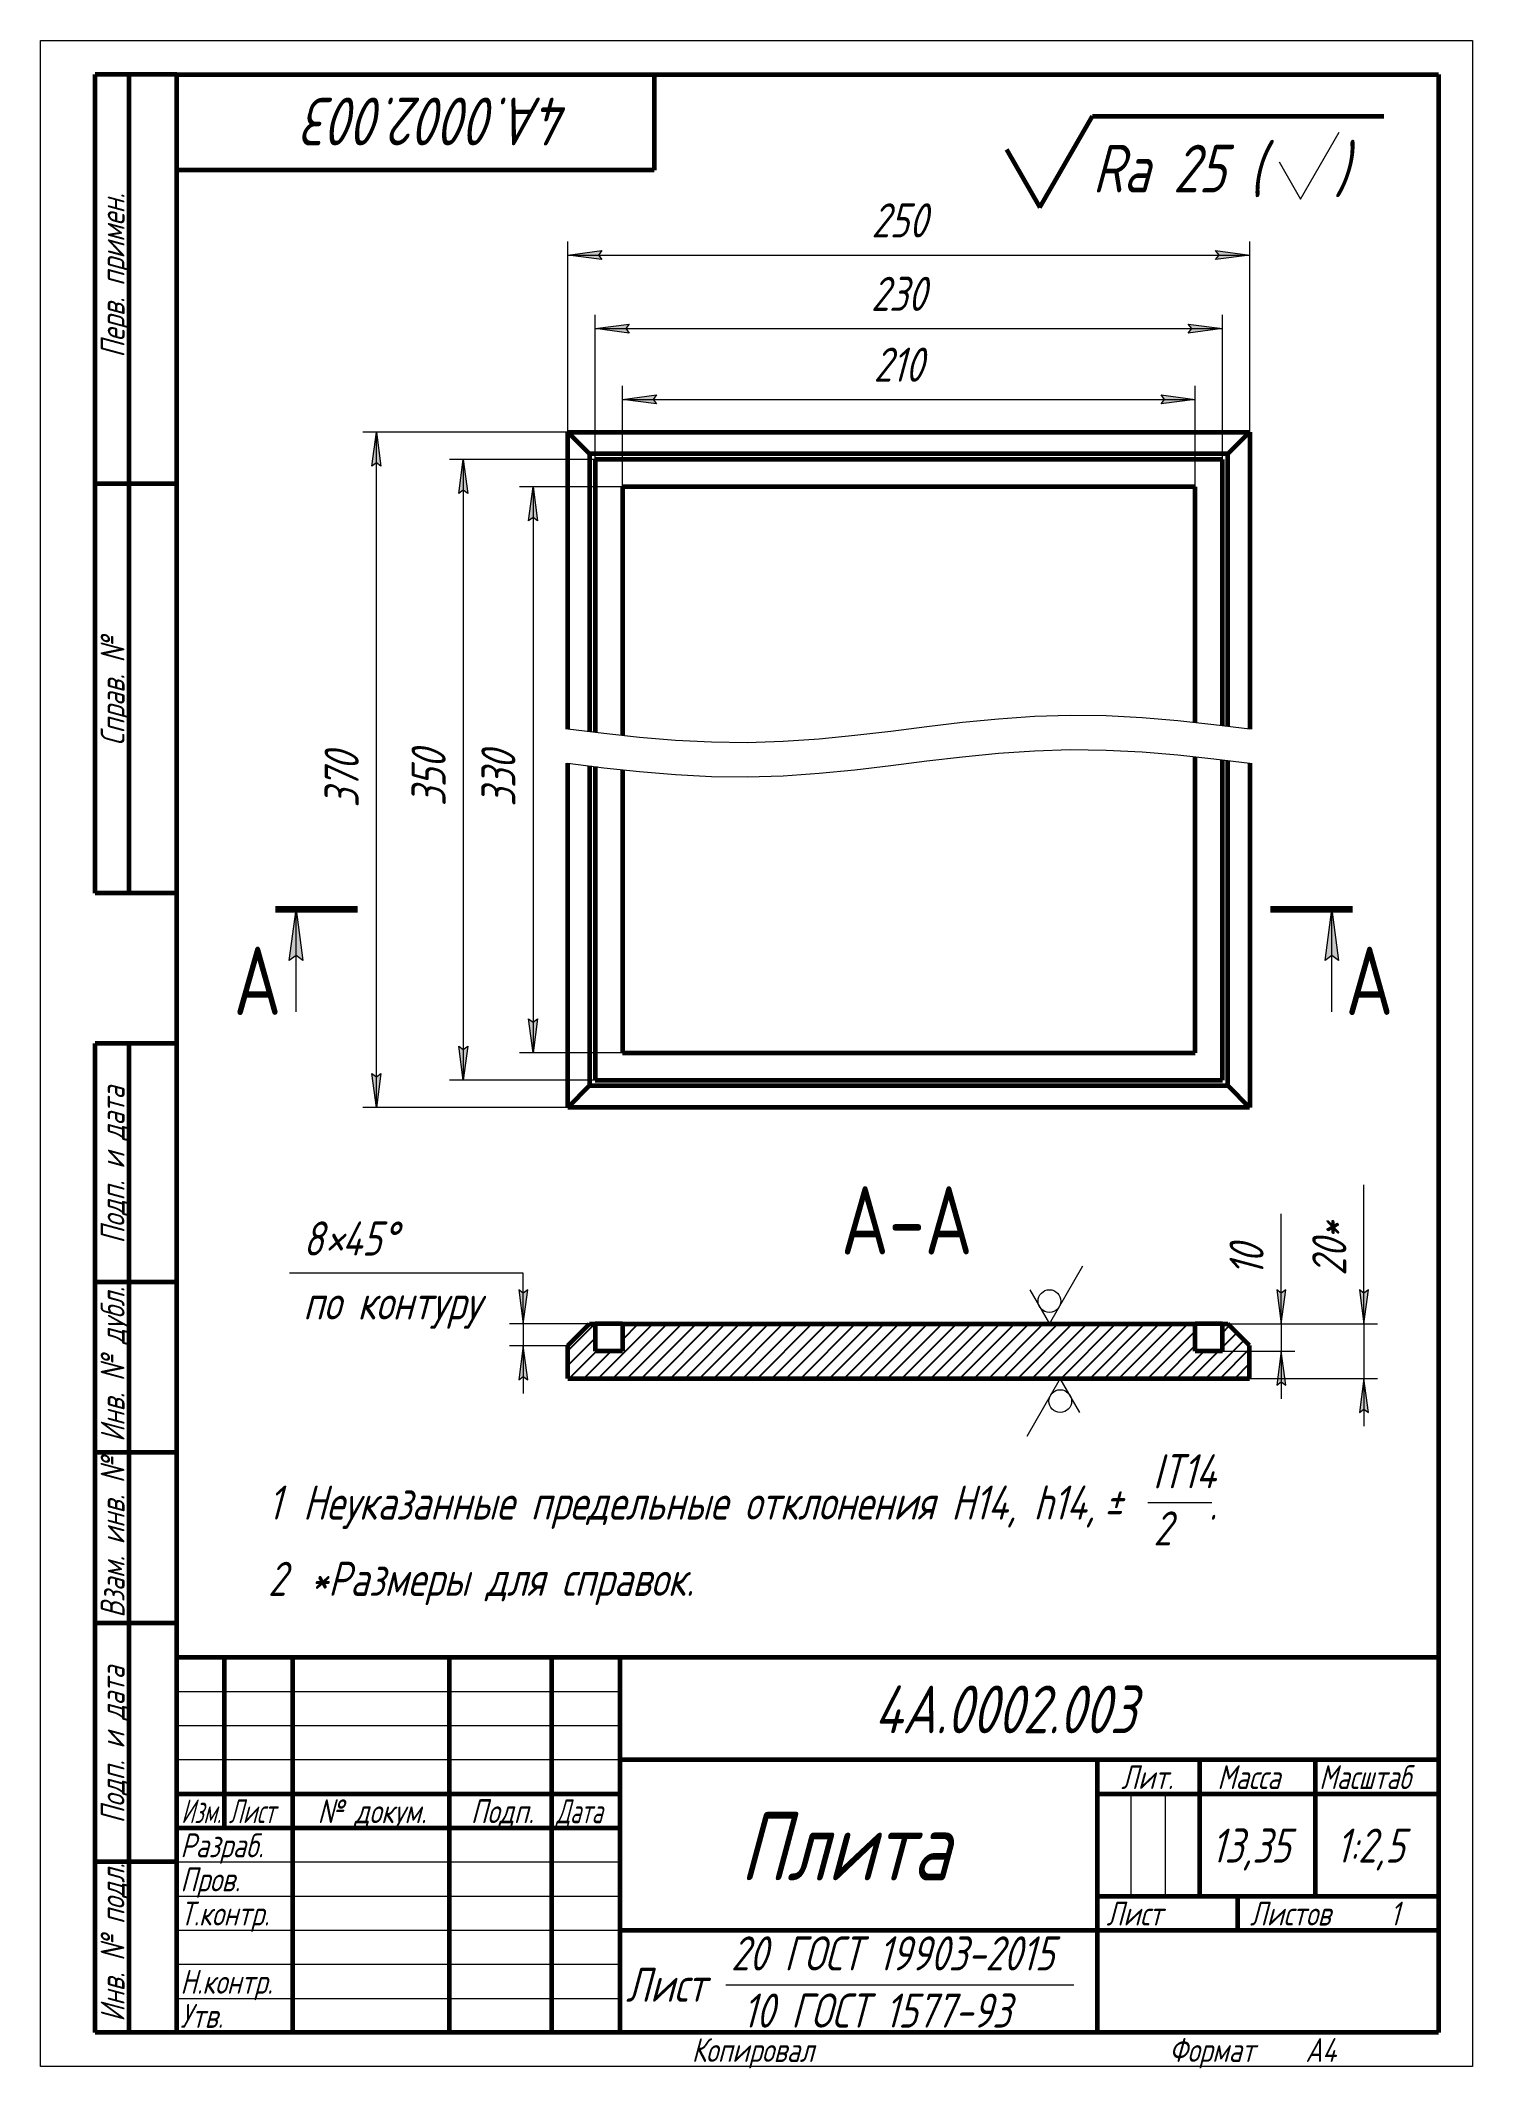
# Model space of a CAD drawing. Header units: millimetres. Extents: x 0 to 210, y 0 to 297.
import ezdxf

# ---------------------------------------------------------------- set-up
doc = ezdxf.new("R2010")
doc.units = ezdxf.units.MM
for name, pattern in [('K5LT_BASIC', [0]), ('K5LT_REINFORCED', [0]), ('K5LT_THIN', [0]), ('K5LT_THIN_INCLUDED_TO_HATCHING', [0])]:
    doc.linetypes.add(name, pattern=pattern)
doc.layers.add('Системный слой', color=7, linetype='Continuous')
doc.layers.add('Системный слой (1)', color=7, linetype='Continuous', true_color=0x6c6c6c)
doc.styles.add('KDIMTEXTSTYLE', font='GOST_AU.SHX', dxfattribs={"width": 0.96, "oblique": 15, "height": 5})
doc.styles.add('KTEXTSTYLE', font='GOST_AU.SHX', dxfattribs={"width": 0.96, "height": 5})
doc.dimstyles.new('KDIMSTYLE (0.40)', dxfattribs={"dimtxt": 5, "dimasz": 1, "dimexe": 2, "dimexo": 0, "dimgap": 1, "dimtad": 1, "dimlfac": 2.5, "dimtxsty": 'KDIMTEXTSTYLE', "dimsah": 1, "dimcen": 0, "dimdle": 1, "dimadec": 0, "dimazin": 0, "dimtfac": 0.667, "dimtmove": 0, "dimatfit": 3, "dimfxl": 1, "dimtvp": 1, "dimtolj": 1, "dimtzin": 0, "dimarcsym": 0})

msp = doc.modelspace()

# ---------------------------------------------------------------- texts
at = {"layer": 'Системный слой (1)', "color": 7, "insert": (117.404, 129.056), "char_height": 10, "attachment_point": 1, "style": 'KTEXTSTYLE'}
msp.add_mtext('\\H5.0;\\W1.000;\\Q15;\\Q0;\\W0.965;\\H10.00;{\\c16711680;А-А}', dxfattribs=at)

# ---------------------------------------------------------------- blocks, each defined once
blk = doc.blocks.new('U0')
at = {"layer": 'Системный слой (1)', "color": 150, "linetype": 'K5LT_BASIC', "lineweight": 60, "true_color": 0x0080ff}
for p, q in [((174.13, 196.46), (174.13, 236.4)), ((174.13, 143.8), (174.13, 191.46))]:
    blk.add_line(p, q, dxfattribs=at)
blk = doc.blocks.new('U1')
at = {"layer": 'Системный слой (1)', "color": 150, "linetype": 'K5LT_BASIC', "lineweight": 60, "true_color": 0x0080ff}
for p, q in [((177.33, 239.6), (177.33, 196.06)), ((177.33, 191.06), (177.33, 140.6))]:
    blk.add_line(p, q, dxfattribs=at)
blk = doc.blocks.new('U2')
at = {"layer": 'Системный слой (1)', "color": 150, "linetype": 'K5LT_BASIC', "lineweight": 60, "true_color": 0x0080ff}
for p, q in [((169.33, 197.01), (169.33, 231.6)), ((169.33, 148.6), (169.33, 192.01))]:
    blk.add_line(p, q, dxfattribs=at)
blk = doc.blocks.new('U3')
at = {"layer": 'Системный слой (1)', "color": 150, "linetype": 'K5LT_BASIC', "lineweight": 60, "true_color": 0x0080ff}
for p, q in [((77.33, 196.06), (77.33, 239.6)), ((77.33, 140.6), (77.33, 191.06))]:
    blk.add_line(p, q, dxfattribs=at)
blk = doc.blocks.new('U4')
at = {"layer": 'Системный слой (1)', "color": 150, "linetype": 'K5LT_BASIC', "lineweight": 60, "true_color": 0x0080ff}
for p, q in [((173.33, 196.56), (173.33, 235.6)), ((173.33, 144.6), (173.33, 191.56))]:
    blk.add_line(p, q, dxfattribs=at)
blk = doc.blocks.new('U5')
at = {"layer": 'Системный слой (1)', "color": 150, "linetype": 'K5LT_BASIC', "lineweight": 60, "true_color": 0x0080ff}
for p, q in [((81.33, 235.6), (81.33, 195.57)), ((81.33, 190.57), (81.33, 144.6))]:
    blk.add_line(p, q, dxfattribs=at)
blk = doc.blocks.new('U6')
at = {"layer": 'Системный слой (1)', "color": 150, "linetype": 'K5LT_BASIC', "lineweight": 60, "true_color": 0x0080ff}
for p, q in [((80.53, 236.4), (80.53, 195.67)), ((80.53, 190.67), (80.53, 143.8))]:
    blk.add_line(p, q, dxfattribs=at)
blk = doc.blocks.new('U7')
at = {"layer": 'Системный слой (1)', "color": 150, "linetype": 'K5LT_BASIC', "lineweight": 60, "true_color": 0x0080ff}
for p, q in [((85.33, 231.6), (85.33, 195.11)), ((85.33, 190.11), (85.33, 148.6))]:
    blk.add_line(p, q, dxfattribs=at)
blk = doc.blocks.new('D0')
at = {"layer": 'Системный слой (1)'}
for points in [[(62.65, 230.6), (61.99, 235.6), (61.33, 230.6), (61.99, 231.1)], [(61.99, 144.6), (62.65, 149.6), (61.99, 149.1), (61.33, 149.6)]]:
    blk.add_hatch(color=7, dxfattribs=at).paths.add_polyline_path(points)
at = {"layer": 'Системный слой (1)', "color": 7, "linetype": 'K5LT_THIN', "lineweight": 18}
for p, q in [((81.33, 235.6), (59.99, 235.6)), ((61.33, 230.6), (61.99, 235.6)), ((61.99, 235.6), (62.65, 230.6)), ((61.99, 231.1), (61.33, 230.6)), ((62.65, 230.6), (61.99, 231.1)), ((61.99, 144.6), (61.33, 149.6)), ((61.33, 149.6), (61.99, 149.1)), ((61.99, 149.1), (62.65, 149.6)), ((62.65, 149.6), (61.99, 144.6)), ((81.33, 144.6), (59.99, 144.6))]:
    blk.add_line(p, q, dxfattribs=at)
blk.add_wipeout([(60.99, 184.76), (53.61, 184.76), (53.61, 195.01), (60.99, 195.01)]).dxf.layer = 'Системный слой (1)'
blk.add_line((61.99, 235.6), (61.99, 144.6), dxfattribs=at)
at = {"layer": 'Системный слой (1)', "color": 7, "insert": (54.41, 184.76), "char_height": 5, "attachment_point": 1, "rotation": 90, "style": 'KTEXTSTYLE'}
blk.add_mtext('\\H5.0;\\W1.000;\\Q15;\\Q15;\\W0.965;350', dxfattribs=at)
blk = doc.blocks.new('KDIMARROW_01')
at = {"layer": 'Системный слой'}
blk.add_hatch(color=0, dxfattribs=at).paths.add_polyline_path([(-5, -0.66), (0, 0), (-5, 0.66), (-4.5, 0)])
at = {"layer": 'Системный слой', "color": 0, "linetype": 'K5LT_THIN', "lineweight": 18}
for p, q in [((-4.5, 0), (-5, 0.66)), ((-5, 0.66), (0, 0)), ((0, 0), (-5, -0.66)), ((-5, -0.66), (-4.5, 0)), ((0, 0), (-1, 0))]:
    blk.add_line(p, q, dxfattribs=at)
blk = doc.blocks.new('D1')
at = {"layer": 'Системный слой (1)'}
for points in [[(72.89, 226.6), (72.23, 231.6), (71.58, 226.6), (72.23, 227.1)], [(72.23, 148.6), (72.89, 153.6), (72.23, 153.1), (71.58, 153.6)]]:
    blk.add_hatch(color=7, dxfattribs=at).paths.add_polyline_path(points)
at = {"layer": 'Системный слой (1)', "color": 7, "linetype": 'K5LT_THIN', "lineweight": 18}
for p, q in [((85.33, 231.6), (70.23, 231.6)), ((71.58, 226.6), (72.23, 231.6)), ((72.23, 231.6), (72.89, 226.6)), ((72.23, 227.1), (71.58, 226.6)), ((72.89, 226.6), (72.23, 227.1)), ((72.23, 148.6), (71.58, 153.6)), ((71.58, 153.6), (72.23, 153.1)), ((72.23, 153.1), (72.89, 153.6)), ((72.89, 153.6), (72.23, 148.6)), ((85.33, 148.6), (70.23, 148.6))]:
    blk.add_line(p, q, dxfattribs=at)
blk.add_wipeout([(71.23, 184.69), (63.85, 184.69), (63.85, 195.07), (71.23, 195.07)]).dxf.layer = 'Системный слой (1)'
blk.add_line((72.23, 231.6), (72.23, 148.6), dxfattribs=at)
at = {"layer": 'Системный слой (1)', "color": 7, "insert": (64.65, 184.69), "char_height": 5, "attachment_point": 1, "rotation": 90, "style": 'KTEXTSTYLE'}
blk.add_mtext('\\H5.0;\\W1.000;\\Q15;\\Q15;\\W0.965;330', dxfattribs=at)
blk = doc.blocks.new('D2')
at = {"layer": 'Системный слой (1)'}
for points in [[(49.9, 234.6), (49.25, 239.6), (48.59, 234.6), (49.25, 235.1)], [(49.25, 140.6), (49.9, 145.6), (49.25, 145.1), (48.59, 145.6)]]:
    blk.add_hatch(color=7, dxfattribs=at).paths.add_polyline_path(points)
at = {"layer": 'Системный слой (1)', "color": 7, "linetype": 'K5LT_THIN', "lineweight": 18}
for p, q in [((77.33, 239.6), (47.25, 239.6)), ((48.59, 234.6), (49.25, 239.6)), ((49.25, 239.6), (49.9, 234.6)), ((49.25, 235.1), (48.59, 234.6)), ((49.9, 234.6), (49.25, 235.1)), ((49.25, 140.6), (48.59, 145.6)), ((48.59, 145.6), (49.25, 145.1)), ((49.25, 145.1), (49.9, 145.6)), ((49.9, 145.6), (49.25, 140.6)), ((77.33, 140.6), (47.25, 140.6))]:
    blk.add_line(p, q, dxfattribs=at)
blk.add_wipeout([(48.25, 184.56), (40.86, 184.56), (40.86, 195.2), (48.25, 195.2)]).dxf.layer = 'Системный слой (1)'
blk.add_line((49.25, 140.6), (49.25, 239.6), dxfattribs=at)
at = {"layer": 'Системный слой (1)', "color": 7, "insert": (41.66, 184.56), "char_height": 5, "attachment_point": 1, "rotation": 90, "style": 'KTEXTSTYLE'}
blk.add_mtext('\\H5.0;\\W1.000;\\Q15;\\Q15;\\W0.965;370', dxfattribs=at)
blk = doc.blocks.new('D3')
at = {"layer": 'Системный слой (1)'}
for points in [[(90.33, 243.74), (89.83, 244.4), (90.33, 245.06), (85.33, 244.4)], [(164.33, 243.74), (169.33, 244.4), (164.33, 245.06), (164.83, 244.4)]]:
    blk.add_hatch(color=7, dxfattribs=at).paths.add_polyline_path(points)
at = {"layer": 'Системный слой (1)', "color": 7, "linetype": 'K5LT_THIN', "lineweight": 18}
for p, q in [((85.33, 231.6), (85.33, 246.4)), ((85.33, 244.4), (90.33, 245.06)), ((90.33, 243.74), (85.33, 244.4)), ((90.33, 245.06), (89.83, 244.4)), ((89.83, 244.4), (90.33, 243.74)), ((164.83, 244.4), (164.33, 245.06)), ((164.33, 245.06), (169.33, 244.4)), ((169.33, 244.4), (164.33, 243.74)), ((164.33, 243.74), (164.83, 244.4)), ((169.33, 231.6), (169.33, 246.4))]:
    blk.add_line(p, q, dxfattribs=at)
blk.add_wipeout([(122.18, 245.4), (122.18, 252.78), (132.06, 252.78), (132.06, 245.4)]).dxf.layer = 'Системный слой (1)'
blk.add_line((85.33, 244.4), (169.33, 244.4), dxfattribs=at)
at = {"layer": 'Системный слой (1)', "color": 7, "insert": (122.18, 251.99), "char_height": 5, "attachment_point": 1, "style": 'KTEXTSTYLE'}
blk.add_mtext('\\H5.0;\\W1.000;\\Q15;\\Q15;\\W0.965;210', dxfattribs=at)
blk = doc.blocks.new('D4')
at = {"layer": 'Системный слой (1)'}
for points in [[(85.83, 254.79), (86.33, 255.44), (81.33, 254.79), (86.33, 254.13)], [(168.33, 254.13), (173.33, 254.79), (168.33, 255.44), (168.83, 254.79)]]:
    blk.add_hatch(color=7, dxfattribs=at).paths.add_polyline_path(points)
at = {"layer": 'Системный слой (1)', "color": 7, "linetype": 'K5LT_THIN', "lineweight": 18}
for p, q in [((81.33, 235.6), (81.33, 256.79)), ((173.33, 235.6), (173.33, 256.79)), ((81.33, 254.79), (86.33, 255.44)), ((86.33, 254.13), (81.33, 254.79)), ((86.33, 255.44), (85.83, 254.79)), ((85.83, 254.79), (86.33, 254.13)), ((168.83, 254.79), (168.33, 255.44)), ((168.33, 255.44), (173.33, 254.79)), ((173.33, 254.79), (168.33, 254.13)), ((168.33, 254.13), (168.83, 254.79))]:
    blk.add_line(p, q, dxfattribs=at)
blk.add_wipeout([(121.79, 255.79), (121.79, 263.17), (132.42, 263.17), (132.42, 255.79)]).dxf.layer = 'Системный слой (1)'
blk.add_line((81.33, 254.79), (173.33, 254.79), dxfattribs=at)
at = {"layer": 'Системный слой (1)', "color": 7, "insert": (121.79, 262.37), "char_height": 5, "attachment_point": 1, "style": 'KTEXTSTYLE'}
blk.add_mtext('\\H5.0;\\W1.000;\\Q15;\\Q15;\\W0.965;230', dxfattribs=at)
blk = doc.blocks.new('D5')
at = {"layer": 'Системный слой (1)'}
for points in [[(81.83, 265.55), (82.33, 266.21), (77.33, 265.55), (82.33, 264.89)], [(177.33, 265.55), (172.33, 266.21), (172.83, 265.55), (172.33, 264.89)]]:
    blk.add_hatch(color=7, dxfattribs=at).paths.add_polyline_path(points)
at = {"layer": 'Системный слой (1)', "color": 7, "linetype": 'K5LT_THIN', "lineweight": 18}
for p, q in [((77.33, 239.6), (77.33, 267.55)), ((177.33, 239.6), (177.33, 267.55)), ((77.33, 265.55), (82.33, 266.21)), ((82.33, 264.89), (77.33, 265.55)), ((82.33, 266.21), (81.83, 265.55)), ((81.83, 265.55), (82.33, 264.89)), ((172.83, 265.55), (172.33, 266.21)), ((172.33, 266.21), (177.33, 265.55)), ((177.33, 265.55), (172.33, 264.89)), ((172.33, 264.89), (172.83, 265.55))]:
    blk.add_line(p, q, dxfattribs=at)
blk.add_wipeout([(121.85, 266.55), (121.85, 273.93), (132.36, 273.93), (132.36, 266.55)]).dxf.layer = 'Системный слой (1)'
blk.add_line((77.33, 265.55), (177.33, 265.55), dxfattribs=at)
at = {"layer": 'Системный слой (1)', "color": 7, "insert": (121.85, 273.14), "char_height": 5, "attachment_point": 1, "style": 'KTEXTSTYLE'}
blk.add_mtext('\\H5.0;\\W1.000;\\Q15;\\Q15;\\W0.965;250', dxfattribs=at)
blk = doc.blocks.new('U8')
at = {"layer": 'Системный слой (1)'}
for points in [[(38.45, 162.12), (37.47, 169.62), (36.48, 162.12), (37.47, 162.87)], [(190.37, 162.12), (189.39, 169.62), (188.4, 162.12), (189.39, 162.87)]]:
    blk.add_hatch(color=7, dxfattribs=at).paths.add_polyline_path(points)
at = {"layer": 'Системный слой (1)', "color": 134, "linetype": 'K5LT_REINFORCED', "lineweight": 100, "true_color": 0x009696}
for p, q in [((46.47, 169.62), (34.47, 169.62)), ((192.39, 169.62), (180.39, 169.62))]:
    blk.add_line(p, q, dxfattribs=at)
at = {"layer": 'Системный слой (1)', "color": 7, "linetype": 'K5LT_THIN', "lineweight": 18}
for p, q in [((36.48, 162.12), (37.47, 169.62)), ((37.47, 169.62), (38.45, 162.12)), ((37.47, 154.62), (37.47, 169.62)), ((188.4, 162.12), (189.39, 169.62)), ((189.39, 169.62), (190.37, 162.12)), ((189.39, 154.62), (189.39, 169.62)), ((37.47, 162.87), (36.48, 162.12)), ((38.45, 162.12), (37.47, 162.87)), ((189.39, 162.87), (188.4, 162.12)), ((190.37, 162.12), (189.39, 162.87))]:
    blk.add_line(p, q, dxfattribs=at)
at = {"layer": 'Системный слой (1)', "color": 7, "char_height": 10, "attachment_point": 1, "style": 'KTEXTSTYLE'}
for insert in [(28.32, 164.17), (191.39, 164.17)]:
    blk.add_mtext('\\H5.0;\\W1.000;\\Q15;\\Q0;\\W0.965;\\H10.00;{\\c16711680;А}', dxfattribs=dict(at, insert=insert))
blk = doc.blocks.new('U9')
at = {"layer": 'Системный слой (1)', "color": 7, "linetype": 'K5LT_THIN_INCLUDED_TO_HATCHING', "lineweight": 18}
for p, q in [((77.33, 191.06), (82.59, 190.41)), ((82.59, 190.41), (87.85, 189.84)), ((119.43, 190.11), (124.69, 190.73)), ((124.69, 190.73), (129.96, 191.39)), ((129.96, 191.39), (135.22, 192.02)), ((135.22, 192.02), (140.48, 192.54)), ((140.48, 192.54), (145.75, 192.9)), ((145.75, 192.9), (151.01, 193.06)), ((151.01, 193.06), (156.27, 193)), ((156.27, 193), (161.54, 192.74)), ((161.54, 192.74), (166.8, 192.29)), ((166.8, 192.29), (172.06, 191.71)), ((172.06, 191.71), (177.33, 191.06)), ((87.85, 189.84), (93.12, 189.39)), ((93.12, 189.39), (98.38, 189.13)), ((98.38, 189.13), (103.64, 189.07)), ((103.64, 189.07), (108.9, 189.23)), ((108.9, 189.23), (114.17, 189.59)), ((114.17, 189.59), (119.43, 190.11))]:
    blk.add_line(p, q, dxfattribs=at)
blk = doc.blocks.new('U10')
at = {"layer": 'Системный слой (1)', "color": 7, "linetype": 'K5LT_THIN_INCLUDED_TO_HATCHING', "lineweight": 18}
for p, q in [((129.96, 196.39), (124.69, 195.73)), ((135.22, 197.02), (129.96, 196.39)), ((140.48, 197.54), (135.22, 197.02)), ((145.75, 197.9), (140.48, 197.54)), ((151.01, 198.06), (145.75, 197.9)), ((156.27, 198), (151.01, 198.06)), ((161.54, 197.74), (156.27, 198)), ((166.8, 197.29), (161.54, 197.74)), ((172.06, 196.71), (166.8, 197.29)), ((177.33, 196.06), (172.06, 196.71)), ((82.59, 195.41), (77.33, 196.06)), ((87.85, 194.84), (82.59, 195.41)), ((93.12, 194.39), (87.85, 194.84)), ((98.38, 194.13), (93.12, 194.39)), ((103.64, 194.07), (98.38, 194.13)), ((108.9, 194.23), (103.64, 194.07)), ((114.17, 194.59), (108.9, 194.23)), ((119.43, 195.11), (114.17, 194.59)), ((124.69, 195.73), (119.43, 195.11))]:
    blk.add_line(p, q, dxfattribs=at)
blk = doc.blocks.new('U11')
at = {"layer": 'Системный слой (1)', "color": 150, "linetype": 'K5LT_BASIC', "lineweight": 60, "true_color": 0x0080ff}
for p, q in [((85.33, 108.88), (81.33, 108.88)), ((173.33, 108.88), (169.33, 108.88))]:
    blk.add_line(p, q, dxfattribs=at)
blk = doc.blocks.new('D6')
at = {"layer": 'Системный слой (1)'}
for points in [[(181.96, 108.88), (182.62, 113.88), (181.96, 113.38), (181.3, 113.88)], [(182.62, 99.88), (181.96, 104.88), (181.3, 99.88), (181.96, 100.38)]]:
    blk.add_hatch(color=7, dxfattribs=at).paths.add_polyline_path(points)
at = {"layer": 'Системный слой (1)', "color": 7, "linetype": 'K5LT_THIN', "lineweight": 18}
for p, q in [((181.96, 113.38), (181.3, 113.88)), ((181.3, 113.88), (181.96, 108.88)), ((181.96, 108.88), (182.62, 113.88)), ((182.62, 113.88), (181.96, 113.38)), ((181.96, 108.88), (181.96, 113.88)), ((169.33, 108.88), (183.96, 108.88)), ((181.96, 108.88), (181.96, 104.88)), ((173.33, 104.88), (183.96, 104.88)), ((181.96, 104.88), (181.3, 99.88)), ((182.62, 99.88), (181.96, 104.88)), ((181.96, 104.88), (181.96, 97.88)), ((181.3, 99.88), (181.96, 100.38)), ((181.96, 100.38), (182.62, 99.88))]:
    blk.add_line(p, q, dxfattribs=at)
blk.add_wipeout([(180.96, 115.88), (173.58, 115.88), (173.58, 122.71), (180.96, 122.71)]).dxf.layer = 'Системный слой (1)'
for p, q in [((181.96, 113.88), (181.96, 124.99)), ((181.96, 108.88), (181.96, 115.88))]:
    blk.add_line(p, q, dxfattribs=at)
at = {"layer": 'Системный слой (1)', "color": 7, "insert": (174.37, 115.88), "char_height": 5, "attachment_point": 1, "rotation": 90, "style": 'KTEXTSTYLE'}
blk.add_mtext('\\H5.0;\\W1.000;\\Q15;\\Q15;\\W0.965;10', dxfattribs=at)
blk = doc.blocks.new('D7')
at = {"layer": 'Системный слой (1)'}
for points in [[(70.79, 108.88), (71.45, 113.88), (70.79, 113.38), (70.13, 113.88)], [(71.45, 100.68), (70.79, 105.68), (70.13, 100.68), (70.79, 101.18)]]:
    blk.add_hatch(color=7, dxfattribs=at).paths.add_polyline_path(points)
at = {"layer": 'Системный слой (1)', "color": 7, "linetype": 'K5LT_THIN', "lineweight": 18}
for p, q in [((70.79, 108.88), (70.79, 116.31)), ((70.79, 113.38), (70.13, 113.88)), ((70.13, 113.88), (70.79, 108.88)), ((70.79, 108.88), (70.79, 115.88)), ((70.79, 108.88), (71.45, 113.88)), ((71.45, 113.88), (70.79, 113.38)), ((70.79, 108.88), (70.79, 105.68)), ((77.33, 105.68), (68.79, 105.68)), ((70.79, 105.68), (70.13, 100.68)), ((71.45, 100.68), (70.79, 105.68)), ((70.79, 105.68), (70.79, 98.68)), ((70.13, 100.68), (70.79, 101.18)), ((70.79, 101.18), (71.45, 100.68))]:
    blk.add_line(p, q, dxfattribs=at)
blk.add_wipeout([(38.52, 107.92), (38.52, 124.69), (67.58, 124.69), (67.58, 107.92)]).dxf.layer = 'Системный слой (1)'
for p, q in [((70.79, 116.31), (36.52, 116.31)), ((81.33, 108.88), (68.79, 108.88))]:
    blk.add_line(p, q, dxfattribs=at)
at = {"layer": 'Системный слой (1)', "color": 7, "char_height": 5, "attachment_point": 1, "style": 'KTEXTSTYLE'}
for s, insert in [('\\H5.0;\\W1.000;\\Q15;\\Q15;\\W0.965;8', (38.52, 123.89)), ('\\H5.0;\\W1.000;\\Q15;\\Q15;\\W0.965;×', (41.7, 123.89)), ('\\H5.0;\\W1.000;\\Q15;\\Q15;\\W0.965;45', (44.21, 123.89)), ('\\H5.0;\\W1.000;\\Q15;\\Q15;\\W0.965;°', (50.03, 123.89)), ('\\H5.0;\\W1.000;\\Q15;\\Q15;\\W0.965;по контуру', (38.52, 114.51))]:
    blk.add_mtext(s, dxfattribs=dict(at, insert=insert))
blk = doc.blocks.new('D8')
at = {"layer": 'Системный слой (1)'}
for points in [[(194.08, 108.88), (194.74, 113.88), (194.08, 113.38), (193.43, 113.88)], [(194.74, 95.88), (194.08, 100.88), (193.43, 95.88), (194.08, 96.38)]]:
    blk.add_hatch(color=7, dxfattribs=at).paths.add_polyline_path(points)
at = {"layer": 'Системный слой (1)', "color": 7, "linetype": 'K5LT_THIN', "lineweight": 18}
for p, q in [((194.08, 113.38), (193.43, 113.88)), ((193.43, 113.88), (194.08, 108.88)), ((194.08, 108.88), (194.74, 113.88)), ((194.74, 113.88), (194.08, 113.38)), ((194.08, 108.88), (194.08, 113.88)), ((169.33, 108.88), (196.08, 108.88)), ((194.08, 108.88), (194.08, 100.88)), ((177.33, 100.88), (196.08, 100.88)), ((194.08, 100.88), (193.43, 95.88)), ((194.74, 95.88), (194.08, 100.88)), ((194.08, 100.88), (194.08, 93.88)), ((193.43, 95.88), (194.08, 96.38)), ((194.08, 96.38), (194.74, 95.88))]:
    blk.add_line(p, q, dxfattribs=at)
blk.add_wipeout([(193.08, 115.92), (185.7, 115.92), (185.7, 126.81), (193.08, 126.81)]).dxf.layer = 'Системный слой (1)'
for p, q in [((194.08, 113.92), (194.08, 129.27)), ((194.08, 108.88), (194.08, 115.88))]:
    blk.add_line(p, q, dxfattribs=at)
at = {"layer": 'Системный слой (1)', "color": 7, "insert": (186.5, 115.92), "char_height": 5, "attachment_point": 1, "rotation": 90, "style": 'KTEXTSTYLE'}
blk.add_mtext('\\H5.0;\\W1.000;\\Q15;\\Q15;\\W0.965;20*', dxfattribs=at)
blk = doc.blocks.new('U12')
at = {"layer": 'Системный слой (1)', "color": 7, "linetype": 'K5LT_THIN', "lineweight": 18}
for p, q in [((147.96, 108.88), (152.87, 117.38)), ((145.07, 113.88), (147.96, 108.88))]:
    blk.add_line(p, q, dxfattribs=at)
blk.add_arc((147.96, 112.21), 1.67, 0, 360, dxfattribs=at)
blk = doc.blocks.new('U13')
at = {"layer": 'Системный слой (1)', "color": 7, "linetype": 'K5LT_THIN', "lineweight": 18}
for p, q in [((149.55, 100.88), (144.64, 92.38)), ((152.44, 95.88), (149.55, 100.88))]:
    blk.add_line(p, q, dxfattribs=at)
blk.add_arc((149.55, 97.55), 1.67, 0, 360, dxfattribs=at)
blk = doc.blocks.new('U14')
at = {"color": 7, "linetype": 'K5LT_THIN', "lineweight": 18}
for p, q in [((0, 0), (0, 297)), ((0, 297), (210, 297)), ((210, 297), (210, 0)), ((20, 55), (85, 55)), ((20, 50), (85, 50)), ((20, 45), (85, 45)), ((159.96, 25), (159.96, 40)), ((164.98, 25), (164.98, 40)), ((20, 30), (85, 30)), ((20, 25), (85, 25)), ((20, 20), (85, 20)), ((20, 15), (85, 15)), ((100.5, 12), (151.56, 12)), ((20, 10), (85, 10)), ((210, 0), (0, 0))]:
    blk.add_line(p, q, dxfattribs=at)
at = {"color": 150, "linetype": 'K5LT_BASIC', "lineweight": 60, "true_color": 0x0080ff}
for p, q in [((8, 172), (8, 292)), ((20, 292), (8, 292)), ((13, 172), (13, 292)), ((20, 5), (20, 292)), ((20, 292), (205, 292)), ((90, 292), (90, 278)), ((205, 292), (205, 5)), ((90, 278), (20, 278)), ((20, 232), (8, 232)), ((20, 172), (8, 172)), ((8, 5), (8, 150)), ((20, 150), (8, 150)), ((13, 5), (13, 150)), ((20, 115), (8, 115)), ((20, 90), (8, 90)), ((20, 65), (8, 65)), ((20, 60), (205, 60)), ((20, 5), (20, 60)), ((27, 35), (27, 60)), ((37, 5), (37, 60)), ((60, 5), (60, 60)), ((75, 5), (75, 60)), ((85, 5), (85, 60)), ((85, 45), (205, 45)), ((155, 5), (155, 45)), ((170, 25), (170, 45)), ((187, 25), (187, 45)), ((20, 40), (85, 40)), ((155, 40), (170, 40)), ((170, 40), (205, 40)), ((20, 35), (85, 35)), ((20, 30), (8, 30)), ((155, 25), (205, 25)), ((175.57, 20), (175.57, 25)), ((85, 20), (155, 20)), ((155, 20), (205, 20)), ((20, 5), (8, 5)), ((205, 5), (20, 5))]:
    blk.add_line(p, q, dxfattribs=at)
at = {"color": 7, "attachment_point": 1, "style": 'KTEXTSTYLE'}
for s, insert, char_height, rotation in [('\\H5.0;\\W1.000;\\Q15;\\Q15;\\W0.965;\\H7.00;4А.0002.003', (77.76, 281.64), 7, 180), ('\\H5.0;\\W1.000;\\Q15;\\Q15;\\W0.965;\\H3.50;Перв. примен.', (8.82, 250.52), 3.5, 90), ('\\H5.0;\\W1.000;\\Q15;\\Q15;\\W0.965;\\H3.50;Справ. №', (8.82, 193.63), 3.5, 90), ('\\H5.0;\\W1.000;\\Q15;\\Q15;\\W0.965;\\H3.50;Подп. и дата', (8.82, 120.66), 3.5, 90), ('\\H5.0;\\W1.000;\\Q15;\\Q15;\\W0.965;\\H3.50;Инв. № дубл.', (8.82, 91.57), 3.5, 90), ('\\H5.0;\\W1.000;\\Q15;\\Q15;\\W0.965;\\H3.50;Взам. инв. №', (8.82, 65.8), 3.5, 90), ('\\H5.0;\\W1.000;\\Q15;\\Q15;\\W0.965;\\H3.50;Подп. и дата', (8.82, 35.66), 3.5, 90), ('\\H5.0;\\W1.000;\\Q15;\\Q15;\\W0.965;\\H3.50;Инв. № подл.', (8.82, 6.57), 3.5, 90)]:
    blk.add_mtext(s, dxfattribs=dict(at, insert=insert, char_height=char_height, rotation=rotation))
for s, insert, char_height in [('\\H5.0;\\W1.000;\\Q15;\\Q15;\\W0.965;\\H7.00;4А.0002.003', (122.24, 55.86), 7), ('\\H5.0;\\W1.000;\\Q15;\\Q15;\\W0.965;\\H3.50;Лит.', (158.47, 44.18), 3.5), ('\\H5.0;\\W1.000;\\Q15;\\Q15;\\W0.965;\\H3.50;Масса', (172.58, 44.18), 3.5), ('\\H5.0;\\W1.000;\\Q15;\\Q15;\\W0.930;\\H3.50;Масштаб', (187.52, 44.18), 3.5), ('\\H5.0;\\W1.000;\\Q15;\\Q15;\\W0.784;\\H3.50;Изм.', (20.62, 39.18), 3.5), ('\\H5.0;\\W1.000;\\Q15;\\Q15;\\W0.799;\\H3.50;Лист', (27.61, 39.18), 3.5), ('\\H5.0;\\W1.000;\\Q15;\\Q15;\\W0.965;\\H3.50;№ докум.', (40.63, 39.18), 3.5), ('\\H5.0;\\W1.000;\\Q15;\\Q15;\\W0.965;\\H3.50;Подп.', (63.1, 39.18), 3.5), ('\\H5.0;\\W1.000;\\Q15;\\Q15;\\W0.799;\\H3.50;Дата', (75.61, 39.18), 3.5), ('\\H5.0;\\W1.000;\\Q15;\\Q15;\\W0.965;\\H10.00;Плита', (102.57, 37.29), 10), ('\\H5.0;\\W1.000;\\Q15;\\Q15;\\W0.965;\\H3.50;Разраб.', (20.5, 34.18), 3.5), ('\\H5.0;\\W1.000;\\Q15;\\Q15;\\W0.965;13,35', (171.7, 34.9), 5), ('\\H5.0;\\W1.000;\\Q15;\\Q15;\\W0.965;{\\c16711680;1:2,5}', (190, 34.9), 5), ('\\H5.0;\\W1.000;\\Q15;\\Q15;\\W0.965;\\H3.50;Пров.', (20.5, 29.18), 3.5), ('\\H5.0;\\W1.000;\\Q15;\\Q15;\\W0.965;\\H3.50;Т.контр.', (20.5, 24.18), 3.5), ('\\H5.0;\\W1.000;\\Q15;\\Q15;\\W0.965;\\H3.50;Лист', (156.32, 24.18), 3.5), ('\\H5.0;\\W1.000;\\Q15;\\Q15;\\W0.965;\\H3.50;Листов', (177.36, 24.18), 3.5), ('\\H5.0;\\W1.000;\\Q15;\\Q15;\\W0.965;\\H3.50;1', (197.91, 24.18), 3.5), ('\\H5.0;\\W1.000;\\Q15;\\Q15;\\W0.965;20 ГОСТ 19903-2015', (101.26, 19.09), 5), ('\\H5.0;\\W1.000;\\Q15;\\Q15;\\W0.965;\\H3.50;Н.контр.', (20.5, 14.18), 3.5), ('\\H5.0;\\W1.000;\\Q15;\\Q15;\\W0.965;Лист', (85.86, 14.5), 5), ('\\H5.0;\\W1.000;\\Q15;\\Q15;\\W0.965;\\H3.50;Утв.', (20.5, 9.18), 3.5), ('\\H5.0;\\W1.000;\\Q15;\\Q15;\\W0.965;10 ГОСТ 1577-93', (102.97, 10.71), 5), ('\\H5.0;\\W1.000;\\Q15;\\Q15;\\W0.965;\\H3.50;Копировал', (95.5, 4.18), 3.5), ('\\H5.0;\\W1.000;\\Q15;\\Q15;\\W0.965;\\H3.50;Формат', (165.5, 4.18), 3.5), ('\\H5.0;\\W1.000;\\Q15;\\Q15;\\W0.965;\\H3.50;A4', (185.5, 4.18), 3.5)]:
    blk.add_mtext(s, dxfattribs=dict(at, insert=insert, char_height=char_height))
blk = doc.blocks.new('U15')
at = {"color": 7, "linetype": 'K5LT_THIN', "lineweight": 18}
blk.add_line((162.39, 82.68), (171.78, 82.68), dxfattribs=at)
at = {"color": 7, "char_height": 5, "attachment_point": 1, "style": 'KTEXTSTYLE'}
for s, insert in [('\\H5.0;\\W1.000;\\Q15;\\Q15;\\W0.965;IT14', (163.15, 89.77)), ('\\H5.0;\\W1.000;\\Q15;\\Q15;\\W0.965;1', (33.36, 85.18)), ('\\H5.0;\\W1.000;\\Q15;\\Q15;\\W0.965;Неуказанные предельные отклонения H14, h14, ', (38.48, 85.18)), ('\\H5.0;\\W1.000;\\Q15;\\Q15;\\W0.965;±', (155.95, 85.18)), ('\\H5.0;\\W1.000;\\Q15;\\Q15;\\W0.965; ', (158.86, 85.18)), ('\\H5.0;\\W1.000;\\Q15;\\Q15;\\W0.965;2', (163.21, 81.39)), ('\\H5.0;\\W1.000;\\Q15;\\Q15;\\W0.965;.', (171.37, 85.18)), ('\\H5.0;\\W1.000;\\Q15;\\Q15;\\W0.965;2', (33.36, 74)), ('\\H5.0;\\W1.000;\\Q15;\\Q15;\\W0.965;*Размеры для справок.', (39.53, 74))]:
    blk.add_mtext(s, dxfattribs=dict(at, insert=insert))
blk = doc.blocks.new('U16')
at = {"color": 150, "linetype": 'K5LT_BASIC', "lineweight": 60, "true_color": 0x0080ff}
for p, q in [((146.55, 272.51), (154.28, 285.91)), ((154.28, 285.91), (197, 285.91)), ((141.64, 281.01), (146.55, 272.51))]:
    blk.add_line(p, q, dxfattribs=at)
at = {"color": 7, "linetype": 'K5LT_THIN', "lineweight": 18}
for p, q in [((184.77, 273.77), (190.45, 283.57)), ((181.67, 279.21), (184.77, 273.77))]:
    blk.add_line(p, q, dxfattribs=at)
at = {"color": 7, "char_height": 7, "attachment_point": 1, "style": 'KTEXTSTYLE'}
for s, insert in [('\\H5.0;\\W1.000;\\Q15;\\Q15;\\W0.965;\\H7.00;Ra 25 (', (154.28, 281.73)), ('\\H5.0;\\W1.000;\\Q15;\\Q15;\\W0.965;\\H7.00;)', (189.75, 281.73))]:
    blk.add_mtext(s, dxfattribs=dict(at, insert=insert))

# ---------------------------------------------------------------- linework, layer by layer
at = {"layer": 'Системный слой (1)', "color": 150, "linetype": 'K5LT_BASIC', "lineweight": 60, "true_color": 0x0080ff}
for p, q in [((77.3259, 239.5973), (177.3259, 239.5973)), ((77.3259, 239.5973), (80.5259, 236.3973)), ((177.3259, 239.5973), (174.1259, 236.3973)), ((174.1259, 236.3973), (80.5259, 236.3973)), ((173.3259, 235.5973), (81.3259, 235.5973)), ((169.3259, 231.5973), (85.3259, 231.5973)), ((85.3259, 148.5997), (169.3259, 148.5997)), ((80.5259, 143.7997), (77.3259, 140.5997)), ((80.5259, 143.7997), (174.1259, 143.7997)), ((81.3259, 144.5997), (173.3259, 144.5997)), ((174.1259, 143.7997), (177.3259, 140.5997)), ((177.3259, 140.5997), (77.3259, 140.5997)), ((77.3259, 105.681), (80.5259, 108.881)), ((80.5259, 108.881), (81.3259, 108.881)), ((81.3259, 108.881), (81.3259, 104.881)), ((85.3259, 108.881), (85.3259, 104.881)), ((85.3259, 108.881), (169.3259, 108.881)), ((169.3259, 104.881), (169.3259, 108.881)), ((173.3259, 108.881), (174.1259, 108.881)), ((173.3259, 104.881), (173.3259, 108.881)), ((177.3259, 105.681), (174.1259, 108.881)), ((77.3259, 100.881), (77.3259, 105.681)), ((85.3259, 104.881), (81.3259, 104.881)), ((173.3259, 104.881), (169.3259, 104.881)), ((177.3259, 100.881), (177.3259, 105.681)), ((77.3259, 100.881), (177.3259, 100.881))]:
    msp.add_line(p, q, dxfattribs=at)

# ---------------------------------------------------------------- block references
msp.add_blockref('U15', (0, 0))
at = {"layer": 'Системный слой (1)'}
for name in ['U3', 'U1', 'U6', 'U5', 'U4', 'U0', 'U7', 'U2', 'U12', 'U11', 'U13']:
    msp.add_blockref(name, (0, 0), dxfattribs=at)

msp.set_redraw_order([(e.dxf.handle, doc.entitydb.next_handle()) for e in msp.query("TEXT MTEXT ATTDEF DIMENSION ARC_DIMENSION")])  # texts and dimensions are drawn at this point

# ---------------------------------------------------------------- next in the draw order: dimensions: what is measured, and where the dimension line sits
at = {"layer": 'Системный слой (1)', "color": 7}
dim = msp.add_linear_dim(base=(61.9932, 235.5973), p1=(81.3259, 144.5997), p2=(81.3259, 235.5973), angle=90, text='\\H5.0;\\W0.965;\\Q15;\\H5.0;\\W0.965;\\Q15;\\Q15;350', dimstyle='KDIMSTYLE (0.40)', override={"dimexo": 0, "dimblk1": 'KDIMARROW_01', "dimblk2": 'KDIMARROW_01', "dimse1": 0, "dimse2": 0, "dimclrt": 7, "dimtolj": 1}, dxfattribs=at)
dim.commit()
dim.dimension.update_dxf_attribs({"geometry": 'D0', "text_midpoint": (61.9932, 190.0985), "dimtype": 160})
dim = msp.add_linear_dim(base=(181.9583, 108.881), p1=(173.3259, 104.881), p2=(169.3259, 108.881), angle=90, dimstyle='KDIMSTYLE (0.40)', override={"dimexo": 0, "dimtoh": 1, "dimpost": '\\H5.0;\\W0.965;\\Q15;<>', "dimblk1": 'KDIMARROW_01', "dimblk2": 'KDIMARROW_01', "dimse1": 0, "dimse2": 0, "dimclrt": 7, "dimtol": 1, "dimtp": 0, "dimtm": 0, "dimtdec": 5, "dimtmove": 1, "dimtolj": 1}, dxfattribs=at)
dim.commit()
dim.dimension.update_dxf_attribs({"geometry": 'D6', "text_midpoint": (181.9583, 119.4369), "dimtype": 160})
dim = msp.add_linear_dim(base=(70.7873, 108.881), p1=(77.3259, 105.681), p2=(81.3259, 108.881), angle=90, dimstyle='KDIMSTYLE (0.40)', override={"dimexo": 0, "dimtoh": 1, "dimpost": '\\H5.0;\\W0.965;\\Q15;<>\\H5.0;\\W0.965;\\Q15;\\Q15;\\Q15;×\\Q15;°\\X\\H5.0;\\W0.965;\\Q15;\\Q15;по контуру', "dimblk1": 'KDIMARROW_01', "dimblk2": 'KDIMARROW_01', "dimse1": 0, "dimse2": 0, "dimclrt": 7, "dimtol": 1, "dimtp": 0, "dimtm": 0, "dimtdec": 5, "dimtmove": 1, "dimtolj": 1}, dxfattribs=at)
dim.commit()
dim.dimension.update_dxf_attribs({"geometry": 'D7', "text_midpoint": (38.5246, 116.305)})

# ---------------------------------------------------------------- next in the draw order: dimensions: what is measured, and where the dimension line sits
dim = msp.add_linear_dim(base=(72.2346, 231.5973), p1=(85.3259, 148.5997), p2=(85.3259, 231.5973), angle=90, text='\\H5.0;\\W0.965;\\Q15;\\H5.0;\\W0.965;\\Q15;\\Q15;330', dimstyle='KDIMSTYLE (0.40)', override={"dimexo": 0, "dimblk1": 'KDIMARROW_01', "dimblk2": 'KDIMARROW_01', "dimse1": 0, "dimse2": 0, "dimclrt": 7, "dimtolj": 1}, dxfattribs=at)
dim.commit()
dim.dimension.update_dxf_attribs({"geometry": 'D1', "text_midpoint": (72.2346, 190.0985), "dimtype": 160})
dim = msp.add_linear_dim(base=(194.0836, 108.881), p1=(177.3259, 100.881), p2=(169.3259, 108.881), angle=90, dimstyle='KDIMSTYLE (0.40)', override={"dimexo": 0, "dimtoh": 1, "dimpost": '\\H5.0;\\W0.965;\\Q15;<>\\H5.0;\\W0.965;\\Q15;\\Q15;*', "dimblk1": 'KDIMARROW_01', "dimblk2": 'KDIMARROW_01', "dimse1": 0, "dimse2": 0, "dimclrt": 7, "dimtol": 1, "dimtp": 0, "dimtm": 0, "dimtdec": 5, "dimtmove": 1, "dimtolj": 1}, dxfattribs=at)
dim.commit()
dim.dimension.update_dxf_attribs({"geometry": 'D8', "text_midpoint": (194.0836, 121.5935), "dimtype": 160})

# ---------------------------------------------------------------- next in the draw order: hatches: boundary and pattern name
at = {"layer": 'Системный слой (1)'}
h = msp.add_hatch(dxfattribs=at)
h.set_pattern_fill('', angle=45, style=0, pattern_type=0)
h.set_pattern_definition([(45, (0, 0), (-1.06066, 1.06066), [])])
h.paths.add_polyline_path([(77.3259, 105.681), (77.3259, 100.881), (177.3259, 100.881), (177.3259, 105.681), (174.1259, 108.881), (173.3259, 108.881), (173.3259, 104.881), (169.3259, 104.881), (169.3259, 108.881), (85.3259, 108.881), (85.3259, 104.881), (81.3259, 104.881), (81.3259, 108.881), (80.5259, 108.881)])

# ---------------------------------------------------------------- next in the draw order: dimensions: what is measured, and where the dimension line sits
at = {"layer": 'Системный слой (1)', "color": 7}
dim = msp.add_linear_dim(base=(85.3259, 244.3992), p1=(169.3259, 231.5973), p2=(85.3259, 231.5973), text='\\H5.0;\\W0.965;\\Q15;\\H5.0;\\W0.965;\\Q15;\\Q15;210', dimstyle='KDIMSTYLE (0.40)', override={"dimexo": 0, "dimblk1": 'KDIMARROW_01', "dimblk2": 'KDIMARROW_01', "dimse1": 0, "dimse2": 0, "dimclrt": 7, "dimtolj": 1}, dxfattribs=at)
dim.commit()
dim.dimension.update_dxf_attribs({"geometry": 'D3', "text_midpoint": (127.3259, 244.3992), "dimtype": 160})
dim = msp.add_linear_dim(base=(49.2462, 140.5997), p1=(77.3259, 239.5973), p2=(77.3259, 140.5997), angle=90, text='\\H5.0;\\W0.965;\\Q15;\\H5.0;\\W0.965;\\Q15;\\Q15;370', dimstyle='KDIMSTYLE (0.40)', override={"dimexo": 0, "dimblk1": 'KDIMARROW_01', "dimblk2": 'KDIMARROW_01', "dimse1": 0, "dimse2": 0, "dimclrt": 7, "dimtolj": 1}, dxfattribs=at)
dim.commit()
dim.dimension.update_dxf_attribs({"geometry": 'D2', "text_midpoint": (49.2462, 190.0985), "dimtype": 160})

# ---------------------------------------------------------------- next in the draw order: block references
at = {"layer": 'Системный слой'}
for name in ['U10', 'U9']:
    msp.add_blockref(name, (0, 0), dxfattribs=at)
at = {"layer": 'Системный слой (1)'}
msp.add_blockref('U8', (0, 0), dxfattribs=at)

# ---------------------------------------------------------------- next in the draw order: dimensions: what is measured, and where the dimension line sits
at = {"layer": 'Системный слой (1)', "color": 7}
dim = msp.add_linear_dim(base=(81.3259, 254.7859), p1=(173.3259, 235.5973), p2=(81.3259, 235.5973), text='\\H5.0;\\W0.965;\\Q15;\\H5.0;\\W0.965;\\Q15;\\Q15;230', dimstyle='KDIMSTYLE (0.40)', override={"dimexo": 0, "dimblk1": 'KDIMARROW_01', "dimblk2": 'KDIMARROW_01', "dimse1": 0, "dimse2": 0, "dimclrt": 7, "dimtolj": 1}, dxfattribs=at)
dim.commit()
dim.dimension.update_dxf_attribs({"geometry": 'D4', "text_midpoint": (127.3259, 254.7859), "dimtype": 160})

# ---------------------------------------------------------------- next in the draw order: dimensions: what is measured, and where the dimension line sits
dim = msp.add_linear_dim(base=(77.3259, 265.5489), p1=(177.3259, 239.5973), p2=(77.3259, 239.5973), text='\\H5.0;\\W0.965;\\Q15;\\H5.0;\\W0.965;\\Q15;\\Q15;250', dimstyle='KDIMSTYLE (0.40)', override={"dimexo": 0, "dimblk1": 'KDIMARROW_01', "dimblk2": 'KDIMARROW_01', "dimse1": 0, "dimse2": 0, "dimclrt": 7, "dimtolj": 1}, dxfattribs=at)
dim.commit()
dim.dimension.update_dxf_attribs({"geometry": 'D5', "text_midpoint": (127.3259, 265.5489), "dimtype": 160})

# ---------------------------------------------------------------- next in the draw order: block references
for name in ['U14', 'U16']:
    msp.add_blockref(name, (0, 0))

doc.saveas('drawing.dxf')
